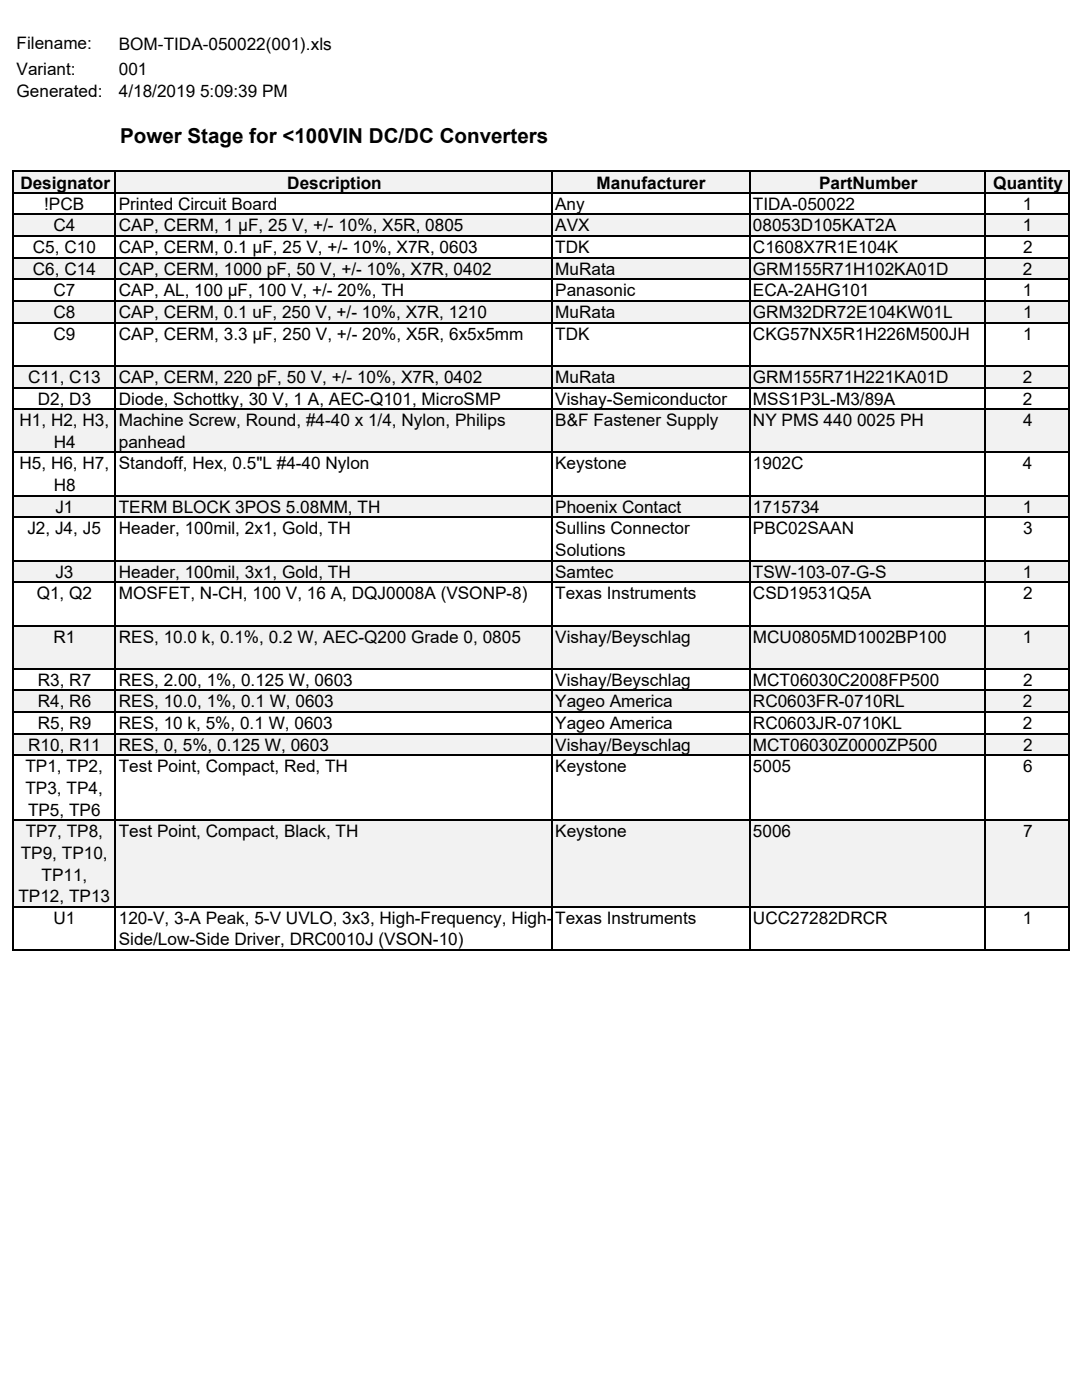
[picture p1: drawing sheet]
<svg xmlns="http://www.w3.org/2000/svg" width="216mm" height="279mm" viewBox="0 0 216 279" stroke-linecap="round" stroke-linejoin="round" font-family="sans-serif">
<defs><g id="words">
<text font-size="4.1" x="24" y="28.6">Power Stage for &lt;100VIN DC/DC Converters</text>
<g font-size="3.4">
<text x="3.3" y="9.9">Filename:</text>
<text x="23.7" y="10">BOM-TIDA-050022(001).xls</text>
<text x="3.3" y="14.9">Variant:</text>
<text x="23.7" y="14.9">001</text>
<text x="3.3" y="19.3">Generated:</text>
<text x="23.7" y="19.3">4/18/2019 5:09:39 PM</text>
<text x="4.1" y="37.6">Designator</text>
<text x="8.8" y="41.9">!PCB</text>
<text x="23.7" y="41.9">Printed Circuit Board</text>
<text x="57.3" y="37.6">Description</text>
<text x="110.8" y="41.9">Any</text>
<text x="119" y="37.6">Manufacturer</text>
<text x="150.2" y="41.9">TIDA-050022</text>
<text x="163.4" y="37.6">PartNumber</text>
<text x="198.2" y="37.6">Quantity</text>
<text x="204.1" y="41.9">1</text>
<text x="10.7" y="46.2">C4</text>
<text x="23.7" y="46.2">CAP, CERM, 1 µF, 25 V, +/- 10%, X5R, 0805</text>
<text x="110.8" y="46.2">AVX</text>
<text x="150.2" y="46.2">08053D105KAT2A</text>
<text x="204.1" y="46.2">1</text>
<text x="6.6" y="50.5">C5, C10</text>
<text x="23.7" y="50.5">CAP, CERM, 0.1 µF, 25 V, +/- 10%, X7R, 0603</text>
<text x="110.8" y="50.5">TDK</text>
<text x="150.2" y="50.5">C1608X7R1E104K</text>
<text x="204.1" y="50.5">2</text>
<text x="6.6" y="54.8">C6, C14</text>
<text x="10.7" y="59.1">C7</text>
<text x="23.7" y="54.8">CAP, CERM, 1000 pF, 50 V, +/- 10%, X7R, 0402</text>
<text x="23.7" y="59.1">CAP, AL, 100 µF, 100 V, +/- 20%, TH</text>
<text x="110.8" y="54.8">MuRata</text>
<text x="110.8" y="59.1">Panasonic</text>
<text x="150.2" y="54.8">GRM155R71H102KA01D</text>
<text x="150.2" y="59.1">ECA-2AHG101</text>
<text x="204.1" y="54.8">2</text>
<text x="204.1" y="59.1">1</text>
<text x="10.7" y="63.5">C8</text>
<text x="23.7" y="63.5">CAP, CERM, 0.1 uF, 250 V, +/- 10%, X7R, 1210</text>
<text x="110.8" y="63.5">MuRata</text>
<text x="150.2" y="63.5">GRM32DR72E104KW01L</text>
<text x="204.1" y="63.5">1</text>
<text x="10.7" y="67.8">C9</text>
<text x="23.7" y="67.8">CAP, CERM, 3.3 µF, 250 V, +/- 20%, X5R, 6x5x5mm</text>
<text x="110.8" y="67.8">TDK</text>
<text x="150.2" y="67.8">CKG57NX5R1H226M500JH</text>
<text x="204.1" y="67.8">1</text>
<text x="5.6" y="76.4">C11, C13</text>
<text x="23.7" y="76.4">CAP, CERM, 220 pF, 50 V, +/- 10%, X7R, 0402</text>
<text x="110.8" y="76.4">MuRata</text>
<text x="150.2" y="76.4">GRM155R71H221KA01D</text>
<text x="204.1" y="76.4">2</text>
<text x="7.5" y="80.7">D2, D3</text>
<text x="23.7" y="80.7">Diode, Schottky, 30 V, 1 A, AEC-Q101, MicroSMP</text>
<text x="110.8" y="80.7">Vishay-Semiconductor</text>
<text x="150.2" y="80.7">MSS1P3L-M3/89A</text>
<text x="204.1" y="80.7">2</text>
<text x="3.9" y="85">H1, H2, H3,</text>
<text x="10.7" y="89.4">H4</text>
<text x="23.7" y="85">Machine Screw, Round, #4-40 x 1/4, Nylon, Philips</text>
<text x="23.7" y="89.4">panhead</text>
<text x="110.8" y="85">B&amp;F Fastener Supply</text>
<text x="150.2" y="85">NY PMS 440 0025 PH</text>
<text x="204.1" y="85">4</text>
<text x="3.9" y="93.7">H5, H6, H7,</text>
<text x="23.7" y="93.7">Standoff, Hex, 0.5&quot;L #4-40 Nylon</text>
<text x="110.8" y="93.7">Keystone</text>
<text x="150.2" y="93.7">1902C</text>
<text x="204.1" y="93.7">4</text>
<text x="10.7" y="98">H8</text>
<text x="5.5" y="106.6">J2, J4, J5</text>
<text x="11" y="102.3">J1</text>
<text x="23.7" y="102.3">TERM BLOCK 3POS 5.08MM, TH</text>
<text x="23.7" y="106.6">Header, 100mil, 2x1, Gold, TH</text>
<text x="110.8" y="106.6">Sullins Connector</text>
<text x="110.8" y="102.3">Phoenix Contact</text>
<text x="150.2" y="102.3">1715734</text>
<text x="150.2" y="106.6">PBC02SAAN</text>
<text x="204.1" y="102.3">1</text>
<text x="204.1" y="106.6">3</text>
<text x="110.8" y="111">Solutions</text>
<text x="7.3" y="119.6">Q1, Q2</text>
<text x="11" y="115.3">J3</text>
<text x="23.7" y="115.3">Header, 100mil, 3x1, Gold, TH</text>
<text x="23.7" y="119.6">MOSFET, N-CH, 100 V, 16 A, DQJ0008A (VSONP-8)</text>
<text x="110.8" y="115.3">Samtec</text>
<text x="110.8" y="119.6">Texas Instruments</text>
<text x="150.2" y="115.3">TSW-103-07-G-S</text>
<text x="150.2" y="119.6">CSD19531Q5A</text>
<text x="204.1" y="115.3">1</text>
<text x="204.1" y="119.6">2</text>
<text x="10.7" y="128.2">R1</text>
<text x="23.7" y="128.2">RES, 10.0 k, 0.1%, 0.2 W, AEC-Q200 Grade 0, 0805</text>
<text x="110.8" y="128.2">Vishay/Beyschlag</text>
<text x="150.2" y="128.2">MCU0805MD1002BP100</text>
<text x="204.1" y="128.2">1</text>
<text x="7.5" y="136.9">R3, R7</text>
<text x="23.7" y="136.9">RES, 2.00, 1%, 0.125 W, 0603</text>
<text x="110.8" y="136.9">Vishay/Beyschlag</text>
<text x="150.2" y="136.9">MCT06030C2008FP500</text>
<text x="204.1" y="136.9">2</text>
<text x="7.5" y="141.2">R4, R6</text>
<text x="23.7" y="141.2">RES, 10.0, 1%, 0.1 W, 0603</text>
<text x="110.8" y="141.2">Yageo America</text>
<text x="150.2" y="141.2">RC0603FR-0710RL</text>
<text x="204.1" y="141.2">2</text>
<text x="5.6" y="149.8">R10, R11</text>
<text x="7.5" y="145.5">R5, R9</text>
<text x="23.7" y="149.8">RES, 0, 5%, 0.125 W, 0603</text>
<text x="23.7" y="145.5">RES, 10 k, 5%, 0.1 W, 0603</text>
<text x="110.8" y="149.8">Vishay/Beyschlag</text>
<text x="110.8" y="145.5">Yageo America</text>
<text x="150.2" y="149.8">MCT06030Z0000ZP500</text>
<text x="150.2" y="145.5">RC0603JR-0710KL</text>
<text x="204.1" y="145.5">2</text>
<text x="204.1" y="149.8">2</text>
<text x="5.1" y="154.1">TP1, TP2,</text>
<text x="23.7" y="154.1">Test Point, Compact, Red, TH</text>
<text x="110.8" y="154.1">Keystone</text>
<text x="150.2" y="154.1">5005</text>
<text x="204.1" y="154.1">6</text>
<text x="5.1" y="158.5">TP3, TP4,</text>
<text x="5.1" y="167.1">TP7, TP8,</text>
<text x="5.6" y="162.8">TP5, TP6</text>
<text x="23.7" y="167.1">Test Point, Compact, Black, TH</text>
<text x="110.8" y="167.1">Keystone</text>
<text x="150.2" y="167.1">5006</text>
<text x="204.1" y="167.1">7</text>
<text x="4.1" y="171.4">TP9, TP10,</text>
<text x="8.3" y="175.7">TP11,</text>
<text x="3.7" y="180">TP12, TP13</text>
<text x="10.7" y="184.4">U1</text>
<text x="23.7" y="184.4">120-V, 3-A Peak, 5-V UVLO, 3x3, High-Frequency, High-</text>
<text x="110.8" y="184.4">Texas Instruments</text>
<text x="150.2" y="184.4">UCC27282DRCR</text>
<text x="204.1" y="184.4">1</text>
<text x="23.7" y="188.7">Side/Low-Side Driver, DRC0010J (VSON-10)</text>
</g>
</g></defs>
<g fill="#f2f2f2">
<path d="M2.8 34.2h210.5v4.3h-210.5z"/>
<path d="M2.8 42.8h210.5v4.4h-210.5z"/>
<path d="M2.8 51.4h210.5v4.4h-210.5z"/>
<path d="M2.8 60.1h210.5v4.3h-210.5z"/>
<path d="M2.8 73h210.5v4.4h-210.5z"/>
<path d="M2.8 81.7h210.5v8.6h-210.5z"/>
<path d="M2.8 98.9h210.5v4.4h-210.5z"/>
<path d="M2.8 111.9h210.5v4.3h-210.5z"/>
<path d="M2.8 124.8h210.5v8.7h-210.5z"/>
<path d="M2.8 137.8h210.5v4.4h-210.5z"/>
<path d="M2.8 146.4h210.5v4.4h-210.5z"/>
<path d="M2.8 163.7h210.5v17.3h-210.5z"/>
</g>
<g fill="none" stroke="#000" stroke-width=".34">
<path d="M2.6 34v155.8M2.8 34.2h210.6M2.8 38.5h210.6M23 34.3v155.5M110.1 34.3v155.5M149.6 34.3v155.5M196.6 34.3v155.5M213.2 34.3v155.5M2.8 42.8h210.6M2.8 47.1h210.6M2.8 51.4h210.6M2.8 55.8h210.6"/>
<path d="M2.8 60.1h210.6M2.8 64.4h210.6M2.8 73h210.6M2.8 77.3h210.6M2.8 81.7h210.6M2.8 90.3h210.6M2.8 98.9h210.6M2.8 103.3h210.6M2.8 111.9h210.6M2.8 116.2h210.6M2.8 124.8h210.6M2.8 133.5h210.6"/>
<path d="M2.8 137.8h210.6M2.8 142.1h210.6M2.8 146.4h210.6M2.8 150.7h210.6M2.8 163.7h210.6M2.8 181h210.6M2.8 189.6h210.6"/>
</g>
<use href="#words"/>
</svg>
